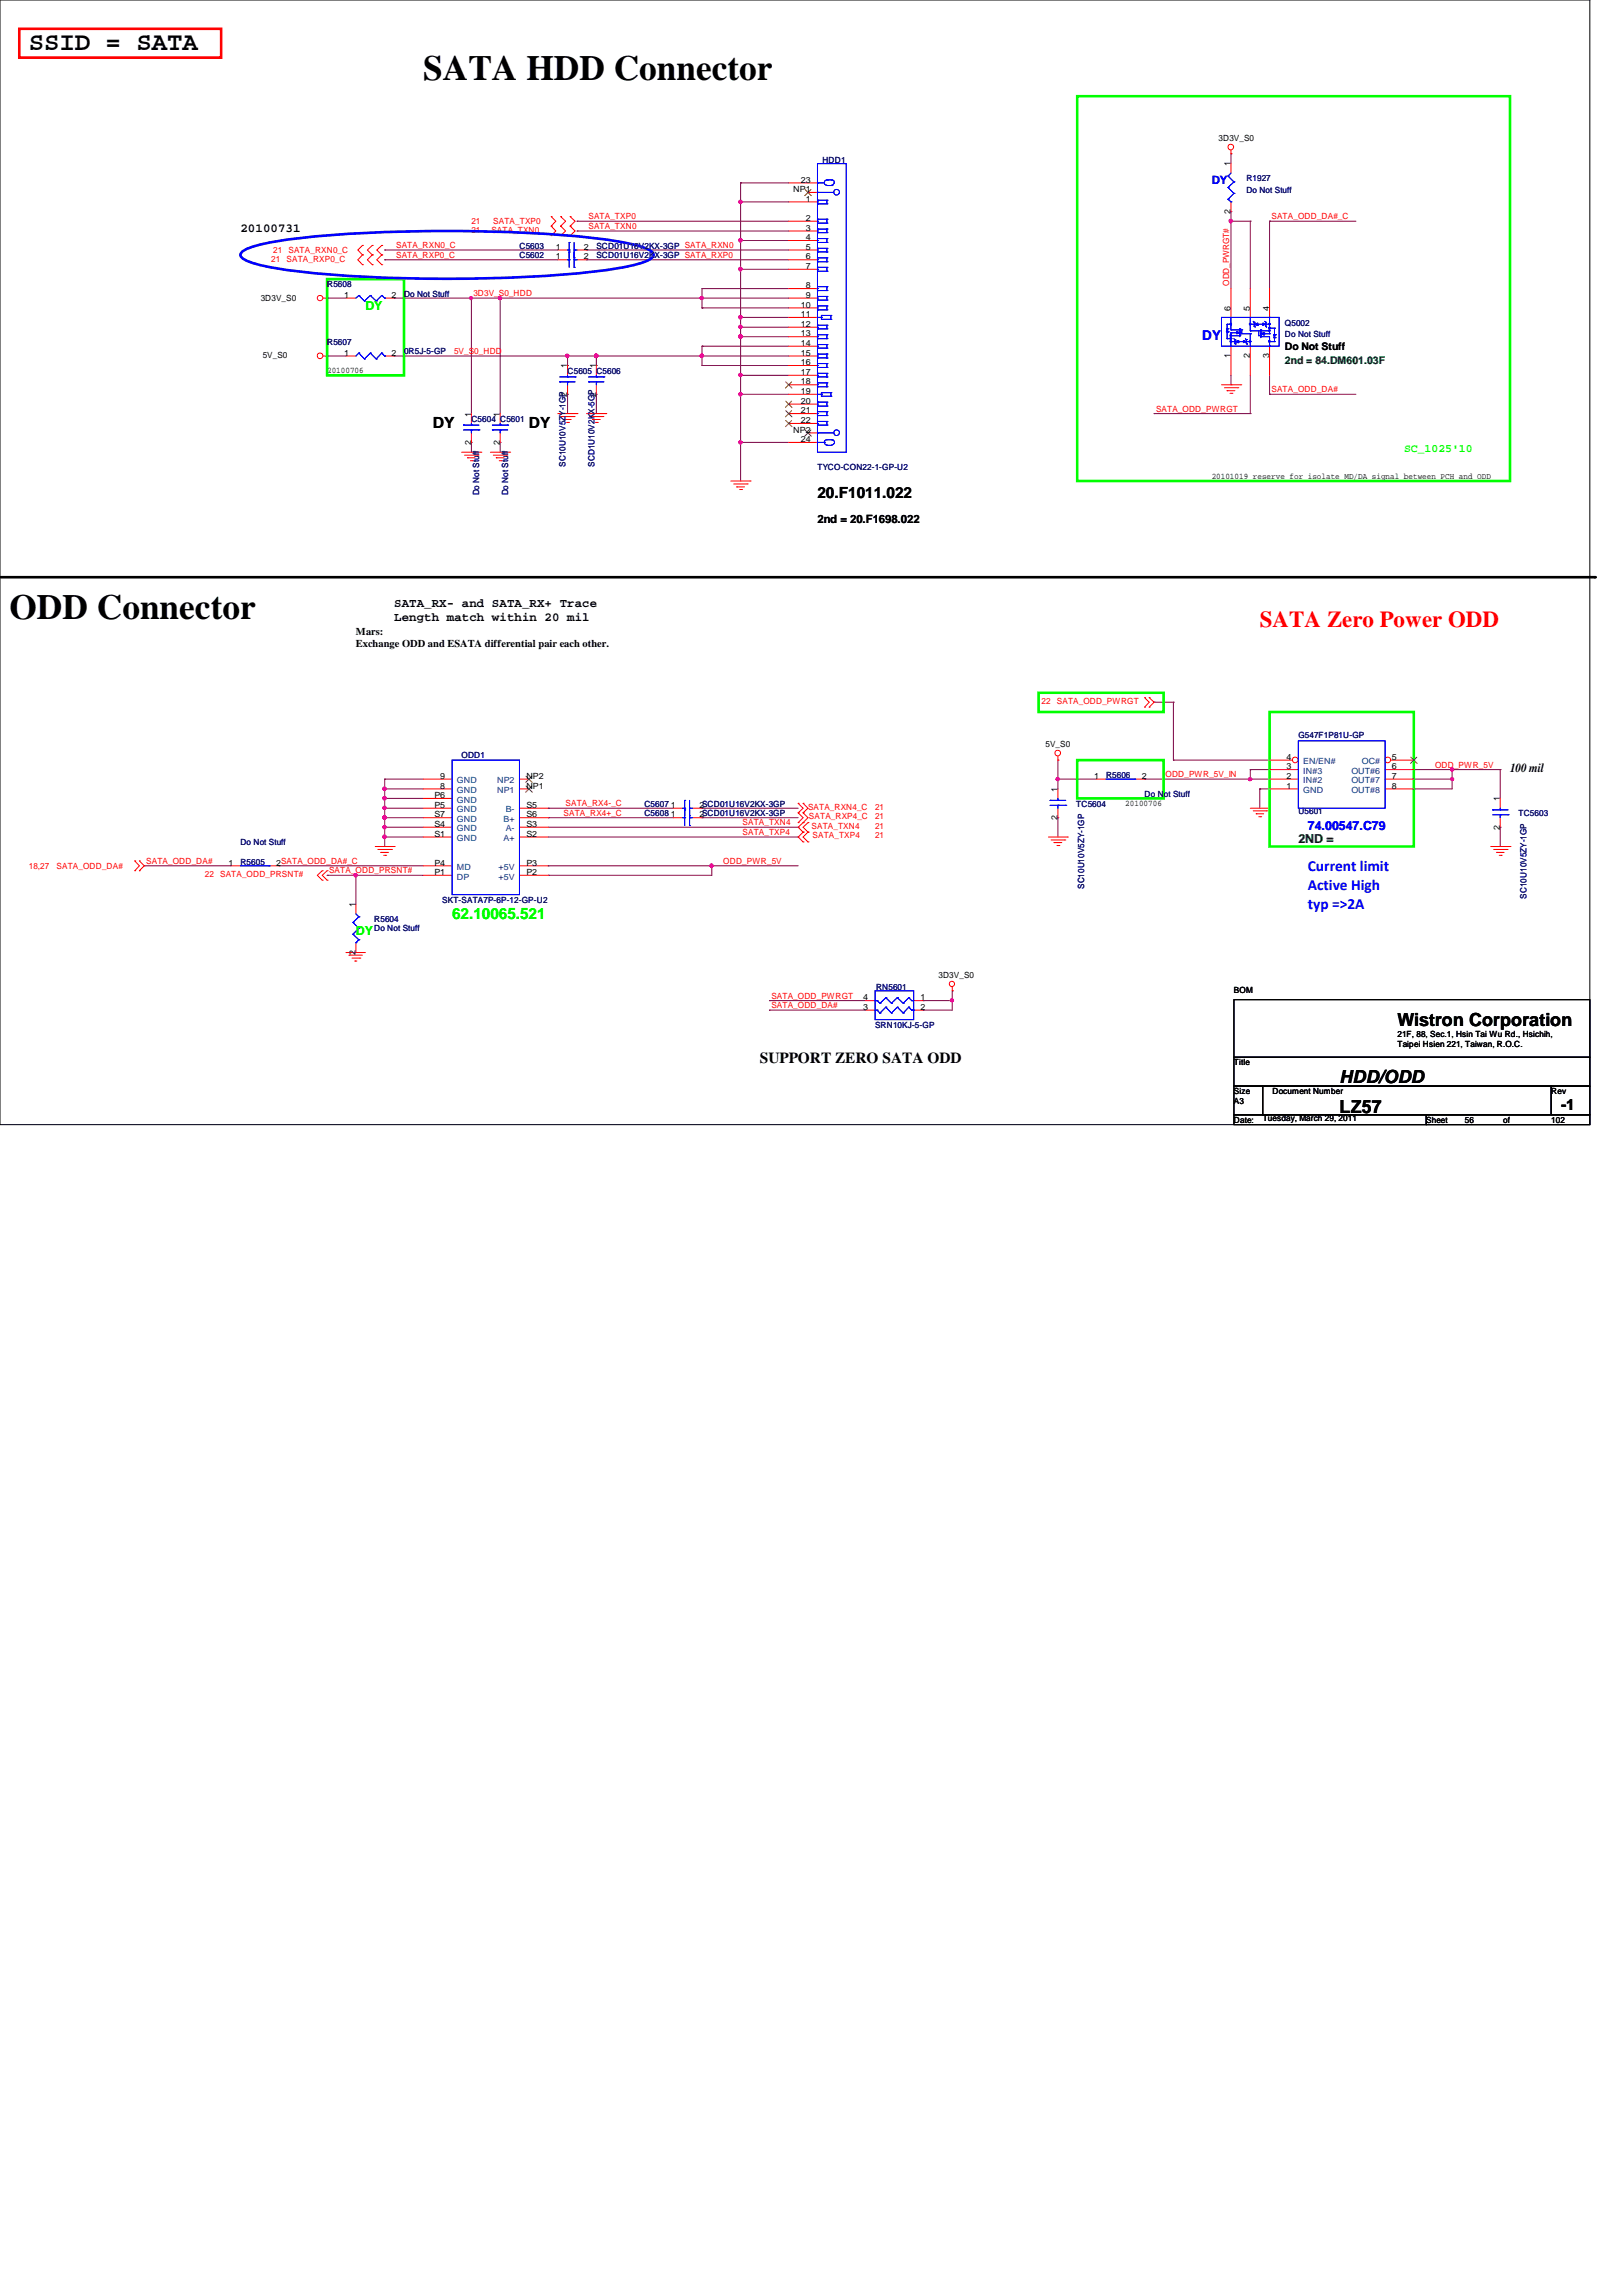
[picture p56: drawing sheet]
<svg xmlns="http://www.w3.org/2000/svg" width="210mm" height="297mm" viewBox="0 0 210 297" stroke-linecap="round" stroke-linejoin="round" font-family="sans-serif">
<defs><g id="words">
<g font-size="4.6">
<text x="54.8" y="10.4">SATA HDD Connector</text>
<text x="1.2" y="80.1">ODD Connector</text>
</g>
<text font-size="3.3" x="3.7" y="6.5">SSID = SATA</text>
<text font-size="3" fill="#f00" x="163" y="81.1">SATA Zero Power ODD</text>
<g font-size="2.3">
<text x="180.8" y="132.7">Wistron Corporation</text>
<text x="173.4" y="143.9">LZ57</text>
<text x="173.4" y="140.2">HDD/ODD</text>
</g>
<g font-size="2">
<text x="56" y="55.4">DY</text>
<text x="68.5" y="55.4">DY</text>
<text x="105.8" y="64.5">20.F1011.022</text>
<text x="98.3" y="137.5">SUPPORT ZERO SATA ODD</text>
<text x="202" y="143.6">-1</text>
</g>
<g font-size="2" fill="#00f">
<text x="169.2" y="112.7">Current limit</text>
<text x="169.2" y="115.1">Active High</text>
<text x="169.2" y="117.6">typ =&gt;2A</text>
</g>
<text font-size="2" fill="#0f0" x="58.5" y="118.9">62.10065.521</text>
<text font-size="1.7" fill="#00f" x="155.6" y="43.9">DY</text>
<g font-size="1.6">
<text x="31.1" y="30">20100731</text>
<text x="51" y="78.5">SATA_RX- and SATA_RX+ Trace</text>
<text x="51" y="80.3">Length match within 20 mil</text>
<text x="195.4" y="99.9">100 mil</text>
</g>
<g font-size="1.6" fill="#0f0">
<text x="47.3" y="40.1">DY</text>
<text x="46.1" y="121">DY</text>
</g>
<text font-size="1.6" fill="#00f" x="169.2" y="107.3">74.00547.C79</text>
<text font-size="1.6" fill="#008000" x="168" y="109.1">2ND =</text>
<text font-size="1.5" fill="#00f" x="156.8" y="23.7">DY</text>
<text font-size="1.5" fill="#0f0" x="181.7" y="58.5">SC_1025'10</text>
<text font-size="1.5" x="105.8" y="67.7">2nd = 20.F1698.022</text>
<g font-size="1.4">
<text x="166.3" y="45.3">Do Not Stuff</text>
<text x="46.1" y="82.1">Mars:</text>
<text x="46.1" y="83.7">Exchange ODD and ESATA differential pair each other.</text>
</g>
<text font-size="1.4" fill="#008000" x="166.3" y="47.1">2nd = 84.DM601.03F</text>
<g font-size="1.1">
<text x="103.6" y="23.6">23</text>
<text x="157.7" y="18.2">3D3V_S0</text>
<text x="159.3" y="21.5" transform="rotate(-90 159.3 21.5)">1</text>
<text x="102.7" y="24.8">NP1</text>
<text x="104.3" y="26.1">1</text>
<text x="104.3" y="28.6">2</text>
<text x="104.3" y="29.8">3</text>
<text x="159.3" y="27.6" transform="rotate(-90 159.3 27.6)">2</text>
<text x="71.9" y="32.3">1</text>
<text x="71.9" y="33.6">1</text>
<text x="75.6" y="32.3">2</text>
<text x="75.6" y="33.6">2</text>
<text x="104.3" y="31.1">4</text>
<text x="104.3" y="32.3">5</text>
<text x="104.3" y="33.6">6</text>
<text x="104.3" y="34.8">7</text>
<text x="33.7" y="38.9">3D3V_S0</text>
<text x="44.5" y="38.5">1</text>
<text x="50.7" y="38.5">2</text>
<text x="103.6" y="39.8">10</text>
<text x="103.6" y="41">11</text>
<text x="104.3" y="37.3">8</text>
<text x="104.3" y="38.5">9</text>
<text x="159.3" y="40.2" transform="rotate(-90 159.3 40.2)">6</text>
<text x="161.8" y="40.2" transform="rotate(-90 161.8 40.2)">5</text>
<text x="164.3" y="40.2" transform="rotate(-90 164.3 40.2)">4</text>
<text x="34" y="46.4">5V_S0</text>
<text x="44.5" y="46">1</text>
<text x="50.7" y="46">2</text>
<text x="73.4" y="47.7" transform="rotate(-90 73.4 47.7)">1</text>
<text x="77.1" y="47.7" transform="rotate(-90 77.1 47.7)">1</text>
<text x="103.6" y="42.3">12</text>
<text x="103.6" y="43.5">13</text>
<text x="103.6" y="44.7">14</text>
<text x="103.6" y="46">15</text>
<text x="103.6" y="47.2">16</text>
<text x="159.3" y="46.3" transform="rotate(-90 159.3 46.3)">1</text>
<text x="161.8" y="46.3" transform="rotate(-90 161.8 46.3)">2</text>
<text x="164.3" y="46.3" transform="rotate(-90 164.3 46.3)">3</text>
<text x="42.3" y="48.2">20100706</text>
<text x="61" y="53.9" transform="rotate(-90 61 53.9)">1</text>
<text x="64.7" y="53.9" transform="rotate(-90 64.7 53.9)">1</text>
<text x="73.4" y="51.3" transform="rotate(-90 73.4 51.3)">2</text>
<text x="77.1" y="51.3" transform="rotate(-90 77.1 51.3)">2</text>
<text x="103.6" y="48.5">17</text>
<text x="103.6" y="49.7">18</text>
<text x="103.6" y="51">19</text>
<text x="103.6" y="52.2">20</text>
<text x="103.6" y="53.5">21</text>
<text x="61" y="57.5" transform="rotate(-90 61 57.5)">2</text>
<text x="64.7" y="57.5" transform="rotate(-90 64.7 57.5)">2</text>
<text x="102.7" y="56">NP2</text>
<text x="103.6" y="54.7">22</text>
<text x="103.6" y="57.2">24</text>
<text x="156.8" y="61.9">20101019 reserve for isolate MD/DA signal between PCH and ODD</text>
<text x="57" y="100.8">9</text>
<text x="68.1" y="100.8">NP2</text>
<text x="135.3" y="96.6">5V_S0</text>
<text x="141.6" y="100.8">1</text>
<text x="147.7" y="100.8">2</text>
<text x="166.5" y="100.8">2</text>
<text x="166.5" y="99.5">3</text>
<text x="166.5" y="98.3">4</text>
<text x="180.1" y="98.3">5</text>
<text x="180.1" y="99.5">6</text>
<text x="180.1" y="100.8">7</text>
<text x="56.2" y="107">S4</text>
<text x="56.2" y="105.7">S7</text>
<text x="56.2" y="104.5">P5</text>
<text x="56.2" y="103.3">P6</text>
<text x="57" y="102">8</text>
<text x="68.1" y="107">S3</text>
<text x="68.1" y="104.5">S5</text>
<text x="68.1" y="105.7">S6</text>
<text x="68.1" y="102">NP1</text>
<text x="86.8" y="104.5">1</text>
<text x="86.8" y="105.7">1</text>
<text x="90.5" y="104.5">2SCD01U16V2KX-3GP</text>
<text x="90.5" y="105.7">2SCD01U16V2KX-3GP</text>
<text x="136.9" y="106.1" transform="rotate(-90 136.9 106.1)">2</text>
<text x="136.9" y="102.4" transform="rotate(-90 136.9 102.4)">1</text>
<text x="145.6" y="104.2">20100706</text>
<text x="166.5" y="102">1</text>
<text x="180.1" y="102">8</text>
<text x="194.1" y="107.3" transform="rotate(-90 194.1 107.3)">2</text>
<text x="194.1" y="103.7" transform="rotate(-90 194.1 103.7)">1</text>
<text x="29.6" y="112">1</text>
<text x="35.7" y="112">2SATA_ODD_DA#_C</text>
<text x="56.2" y="113.2">P1</text>
<text x="56.2" y="112">P4</text>
<text x="56.2" y="108.2">S1</text>
<text x="68.1" y="108.2">S2</text>
<text x="68.1" y="113.2">P2</text>
<text x="68.1" y="112">P3</text>
<text x="46" y="117.3" transform="rotate(-90 46 117.3)">1</text>
<text x="46" y="123.5" transform="rotate(-90 46 123.5)">2</text>
<text x="111.7" y="130.6">3</text>
<text x="111.7" y="129.4">4</text>
<text x="119.1" y="129.4">1</text>
<text x="119.1" y="130.6">2</text>
<text x="121.5" y="126.5">3D3V_S0</text>
<text x="159.7" y="128.5">BOM</text>
<text x="159.7" y="137.8">Title</text>
<text x="180.8" y="134.1">21F, 88, Sec.1, Hsin Tai Wu Rd., Hsichih,</text>
<text x="180.8" y="135.5">Taipei Hsien 221, Taiwan, R.O.C.</text>
<text x="159.7" y="141.6">Size</text>
<text x="159.7" y="142.8">A3</text>
<text x="164.7" y="141.6">Document Number</text>
<text x="200.7" y="141.6">Rev</text>
<text x="159.7" y="145.3">Date:</text>
<text x="163.4" y="145.1">Tuesday, March 29, 2011</text>
<text x="184.6" y="145.3">Sheet</text>
<text x="189.6" y="145.3">56</text>
<text x="194.5" y="145.3">of</text>
<text x="200.7" y="145.3">102</text>
</g>
<g font-size="1.1" fill="#000080">
<text x="106.4" y="21.1">HDD1</text>
<text x="161.3" y="23.5">R1927</text>
<text x="161.3" y="24.9">Do Not Stuff</text>
<text x="67.2" y="32.2">C5603</text>
<text x="67.2" y="33.4">C5602</text>
<text x="77.2" y="32.2">SCD01U16V2KX-3GP SATA_RXN0</text>
<text x="77.2" y="33.4">SCD01U16V2KX-3GP SATA_RXP0</text>
<text x="42.3" y="37.2">R5608</text>
<text x="52.3" y="38.4">Do Not Stuff</text>
<text x="42.3" y="44.6">R5607</text>
<text x="52.3" y="45.8">0R5J-5-GP</text>
<text x="166.3" y="42.1">Q5002</text>
<text x="166.3" y="43.6">Do Not Stuff</text>
<text x="73.4" y="48.3">C5605 C5606</text>
<text x="61" y="54.6">C5604 C5601</text>
<text x="62" y="64.1" transform="rotate(-90 62 64.1)">Do Not Stuff</text>
<text x="65.7" y="64.1" transform="rotate(-90 65.7 64.1)">Do Not Stuff</text>
<text x="73.2" y="60.4" transform="rotate(-90 73.2 60.4)">SC10U10V5ZY-1GP</text>
<text x="76.9" y="60.4" transform="rotate(-90 76.9 60.4)">SCD1U10V2KX-5GP</text>
<text x="105.8" y="60.8">TYCO-CON22-1-GP-U2</text>
<text x="168" y="95.4">G547F1P81U-GP</text>
<text x="59.7" y="98.1">ODD1</text>
<text x="143.1" y="100.6">R5606</text>
<text x="83.4" y="104.4">C5607</text>
<text x="83.4" y="105.6">C5608</text>
<text x="139.3" y="104.4">TC5604</text>
<text x="148.1" y="103.1">Do Not Stuff</text>
<text x="168" y="105.4">U5601</text>
<text x="196.5" y="105.6">TC5603</text>
<text x="31.1" y="111.8">R5605</text>
<text x="31.1" y="109.3">Do Not Stuff</text>
<text x="48.4" y="119.3">R5604</text>
<text x="57.2" y="116.8">SKT-SATA7P-6P-12-GP-U2</text>
<text x="140.3" y="115" transform="rotate(-90 140.3 115)">SC10U10V5ZY-1GP</text>
<text x="197.5" y="116.2" transform="rotate(-90 197.5 116.2)">SC10U10V5ZY-1GP</text>
<text x="48.4" y="120.4">Do Not Stuff</text>
<text x="113.4" y="128.1">RN5601</text>
<text x="113.2" y="133">SRN10KJ-5-GP</text>
</g>
<g font-size="1.1" fill="#f00">
<text x="61" y="29">21</text>
<text x="63.8" y="29">SATA_TXP0</text>
<text x="76.2" y="29.6">SATA_TXN0</text>
<text x="76.2" y="28.4">SATA_TXP0</text>
<text x="164.5" y="28.4">SATA_ODD_DA#_C</text>
<text x="35.1" y="33.9">21</text>
<text x="35.3" y="32.7">21</text>
<text x="37.1" y="33.9">SATA_RXP0_C</text>
<text x="37.3" y="32.7">SATA_RXN0_C</text>
<text x="51.3" y="33.4">SATA_RXP0_C</text>
<text x="51.3" y="32.1">SATA_RXN0_C</text>
<text x="61" y="30.2">21</text>
<text x="63.6" y="30.2">SATA_TXN0</text>
<text x="61.3" y="38.3">3D3V_S0_HDD</text>
<text x="159" y="37" transform="rotate(-90 159 37)">ODD_PWRGT#</text>
<text x="58.8" y="45.8">5V_S0_HDD</text>
<text x="149.6" y="53.3">SATA_ODD_PWRGT</text>
<text x="164.5" y="50.8">SATA_ODD_DA#</text>
<text x="134.8" y="91.1">22</text>
<text x="136.8" y="91.1">SATA_ODD_PWRGT</text>
<text x="150.8" y="100.5">ODD_PWR_5V_IN</text>
<text x="185.7" y="99.3">ODD_PWR_5V</text>
<text x="72.9" y="105.5">SATA_RX4+_C</text>
<text x="73.2" y="104.3">SATA_RX4-_C</text>
<text x="96.1" y="106.8">SATA_TXN4</text>
<text x="104.6" y="104.7">SATA_RXN4_C</text>
<text x="104.7" y="106">SATA_RXP4_C</text>
<text x="105" y="107.2">SATA_TXN4</text>
<text x="113.2" y="104.7">21</text>
<text x="113.2" y="106">21</text>
<text x="113.2" y="107.2">21</text>
<text x="3.7" y="112.4">18,27</text>
<text x="7.3" y="112.4">SATA_ODD_DA#</text>
<text x="18.9" y="111.8">SATA_ODD_DA#</text>
<text x="26.5" y="113.5">22</text>
<text x="28.5" y="113.5">SATA_ODD_PRSNT#</text>
<text x="42.6" y="113">SATA_ODD_PRSNT#</text>
<text x="93.6" y="111.8">ODD_PWR_5V</text>
<text x="96.1" y="108">SATA_TXP4</text>
<text x="105.2" y="108.5">SATA_TXP4</text>
<text x="113.2" y="108.5">21</text>
<text x="99.8" y="129.2">SATA_ODD_PWRGT</text>
<text x="99.8" y="130.4">SATA_ODD_DA#</text>
</g>
<g font-size="1.1" fill="#004080">
<text x="59.1" y="101.3">GND</text>
<text x="64.3" y="101.3">NP2</text>
<text x="168.7" y="101.3">IN#2</text>
<text x="168.7" y="100.1">IN#3</text>
<text x="168.7" y="98.9">EN/EN#</text>
<text x="174.9" y="100.1">OUT#6</text>
<text x="174.9" y="101.3">OUT#7</text>
<text x="176.2" y="98.9">OC#</text>
<text x="59.1" y="107.6">GND</text>
<text x="59.1" y="106.3">GND</text>
<text x="59.1" y="105.1">GND</text>
<text x="59.1" y="103.8">GND</text>
<text x="59.1" y="102.6">GND</text>
<text x="64.3" y="102.6">NP1</text>
<text x="65.2" y="106.3">B+</text>
<text x="65.4" y="107.6">A-</text>
<text x="65.4" y="105.1">B-</text>
<text x="168.7" y="102.6">GND</text>
<text x="174.9" y="102.6">OUT#8</text>
<text x="59.1" y="113.8">DP</text>
<text x="59.1" y="112.6">MD</text>
<text x="59.1" y="108.8">GND</text>
<text x="64.5" y="113.8">+5V</text>
<text x="64.5" y="112.6">+5V</text>
<text x="65.2" y="108.8">A+</text>
</g>
</g></defs>
<path d="M0 0h205.7v145.5h-205.7z" fill="none" stroke="#000" stroke-width=".13"/>
<path d="M99.6 129.5h.1M99.6 130.7h.1M99.6 129.5h12.4M99.6 130.7h12.4M119.5 129.5h.1M119.5 130.7h.1M119.5 129.5h3.7M123.2 129.5h.1M123.2 129.5v1.2h-3.7" fill="none" stroke="#800040" stroke-width=".13"/>
<path d="M123 129.3h.3l.1 .1-.1 .2h-.1h-.2z" fill-rule="evenodd" fill="#f0f"/>
<path d="M123 129.3h.3l.1 .1-.1 .2h-.1h-.2z" fill="none" stroke="#f0f" stroke-width=".13"/>
<path d="M95.8 26.1h.1M95.8 26.1h6.3M95.8 26.1v5M123.2 128.2h.1M123.2 128.2v1.3" fill="none" stroke="#800040" stroke-width=".13"/>
<path d="M95.6 26h.4l.1 .1-.1 .2h-.2h-.2z" fill-rule="evenodd" fill="#f0f"/>
<path d="M95.6 26h.4l.1 .1-.1 .2h-.2h-.2z" fill="none" stroke="#f0f" stroke-width=".13"/>
<path d="M95.8 57.2h.1M95.8 43.6h.1M95.8 51h.1M95.8 57.2h6.3M95.8 43.6h6.3M95.8 51v6.2" fill="none" stroke="#800040" stroke-width=".13"/>
<path d="M95.6 50.9h.4l.1 .1-.1 .1-.2 .1-.2-.1z" fill-rule="evenodd" fill="#f0f"/>
<path d="M95.6 50.9h.4l.1 .1-.1 .1-.2 .1-.2-.1z" fill="none" stroke="#f0f" stroke-width=".13"/>
<path d="M95.8 31.1h.1M95.8 31.1h6.3" fill="none" stroke="#800040" stroke-width=".13"/>
<path d="M95.6 30.9h.4l.1 .2-.1 .1-.2 .1-.2-.1z" fill-rule="evenodd" fill="#f0f"/>
<path d="M95.6 30.9h.4l.1 .2-.1 .1-.2 .1-.2-.1z" fill="none" stroke="#f0f" stroke-width=".13"/>
<path d="M95.8 31.1h.1M95.8 31.1v3.7M95.8 57.2h.1M95.8 57.2v5" fill="none" stroke="#800040" stroke-width=".13"/>
<path d="M95.6 57.1h.4l.1 .1-.1 .2h-.2h-.2z" fill-rule="evenodd" fill="#f0f"/>
<path d="M95.6 57.1h.4l.1 .1-.1 .2h-.2h-.2z" fill="none" stroke="#f0f" stroke-width=".13"/>
<path d="M95.8 34.8h.1M95.8 34.8h6.3M95.8 34.8v6.3M95.8 41.1h.1" fill="none" stroke="#800040" stroke-width=".13"/>
<path d="M95.6 34.6h.4l.1 .2-.1 .2-.2 .1-.2-.1z" fill-rule="evenodd" fill="#f0f"/>
<path d="M95.6 34.6h.4l.1 .2-.1 .2-.2 .1-.2-.1z" fill="none" stroke="#f0f" stroke-width=".13"/>
<path d="M95.6 40.9h.4l.1 .1-.1 .2-.2 .1-.2-.1z" fill-rule="evenodd" fill="#f0f"/>
<path d="M95.6 40.9h.4l.1 .1-.1 .2-.2 .1-.2-.1z" fill="none" stroke="#f0f" stroke-width=".13"/>
<path d="M95.8 42.3h.1M95.8 43.6h.1M95.8 42.3h6.3M95.8 42.3v1.3" fill="none" stroke="#800040" stroke-width=".13"/>
<path d="M95.6 43.4h.4l.1 .1-.1 .2-.2 .1-.2-.1z" fill-rule="evenodd" fill="#f0f"/>
<path d="M95.6 43.4h.4l.1 .1-.1 .2-.2 .1-.2-.1z" fill="none" stroke="#f0f" stroke-width=".13"/>
<path d="M95.8 23.7h.1M95.8 23.7v2.4M77.2 46.1h.1M77.2 46.1h13.6" fill="none" stroke="#800040" stroke-width=".13"/>
<path d="M77 45.9h.3l.1 .1-.1 .2-.2 .1-.1-.1z" fill-rule="evenodd" fill="#f0f"/>
<path d="M77 45.9h.3l.1 .1-.1 .2-.2 .1-.1-.1z" fill="none" stroke="#f0f" stroke-width=".13"/>
<path d="M73.4 46.1h.1M73.4 46.1h3.8M90.8 46.1h.1M90.8 46.1v1.2" fill="none" stroke="#800040" stroke-width=".13"/>
<path d="M77 45.9h.3l.1 .1-.1 .2-.2 .1-.1-.1z" fill-rule="evenodd" fill="#f0f"/>
<path d="M77 45.9h.3l.1 .1-.1 .2-.2 .1-.1-.1z" fill="none" stroke="#f0f" stroke-width=".13"/>
<path d="M73.3 45.9h.2l.1 .1-.1 .2-.1 .1-.1-.1z" fill-rule="evenodd" fill="#f0f"/>
<path d="M73.3 45.9h.2l.1 .1-.1 .2-.1 .1-.1-.1z" fill="none" stroke="#f0f" stroke-width=".13"/>
<path d="M73.4 47.3h.1M73.4 46.1v1.2M77.2 47.3h.1M77.2 46.1v1.2M90.8 47.3h.1M90.8 46.1h.1M90.8 47.3h11.3M90.8 46.1h11.3" fill="none" stroke="#800040" stroke-width=".13"/>
<path d="M90.7 45.9h.3l.1 .1-.1 .2-.2 .1-.1-.1z" fill-rule="evenodd" fill="#f0f"/>
<path d="M90.7 45.9h.3l.1 .1-.1 .2-.2 .1-.1-.1z" fill="none" stroke="#f0f" stroke-width=".13"/>
<g fill="none" stroke="#800040" stroke-width=".13">
<path d="M51 38.6h.1M51 38.6h13.7M61 38.6h.1M64.7 38.6h.1M64.7 38.6v14.9M90.8 39.8h.1M90.8 38.6h.1M90.8 39.8h11.3M90.8 37.3v1.3M64.7 57.2h.1M64.7 57.2v1.3M73.4 51h.1"/>
<path d="M73.4 51v2.5M77.2 51h.1M77.2 51v2.5"/>
</g>
<path d="M60.8 38.4h.3l.1 .2-.1 .1-.1 .1-.2-.1z" fill-rule="evenodd" fill="#f0f"/>
<path d="M60.8 38.4h.3l.1 .2-.1 .1-.1 .1-.2-.1z" fill="none" stroke="#f0f" stroke-width=".13"/>
<path d="M90.8 38.6h.1M90.8 38.6h11.3" fill="none" stroke="#800040" stroke-width=".13"/>
<path d="M90.7 38.4h.3l.1 .2-.1 .1-.2 .1-.1-.1z" fill-rule="evenodd" fill="#f0f"/>
<path d="M90.7 38.4h.3l.1 .2-.1 .1-.2 .1-.1-.1z" fill="none" stroke="#f0f" stroke-width=".13"/>
<g fill="none" stroke="#800040" stroke-width=".13">
<path d="M61 38.6h.1M61 38.6v14.9M74.7 29.9h.1M74.7 28.6h.1M74.7 29.9h27.4M74.7 28.6h27.4M90.8 37.3h.1M90.8 37.3h11.3M95.8 23.7h.1M95.8 23.7h6.3M61 57.2h.1M61 57.2v1.3"/>
<path d="M90.8 44.8h.1M90.8 44.8h11.3M90.8 44.8v1.3M95.8 41.1h.1M95.8 48.6h.1M95.8 43.6h.1M95.8 41.1h6.3M95.8 48.6h6.3M95.8 43.6v5"/>
</g>
<path d="M95.6 43.4h.4l.1 .1-.1 .2-.2 .1-.2-.1z" fill-rule="evenodd" fill="#f0f"/>
<path d="M95.6 43.4h.4l.1 .1-.1 .2-.2 .1-.2-.1z" fill="none" stroke="#f0f" stroke-width=".13"/>
<path d="M95.8 51h.1M95.8 48.6h.1M95.8 51h6.3M95.8 48.6v2.4" fill="none" stroke="#800040" stroke-width=".13"/>
<path d="M95.6 48.4h.4l.1 .1-.1 .2h-.2h-.2z" fill-rule="evenodd" fill="#f0f"/>
<path d="M95.6 48.4h.4l.1 .1-.1 .2h-.2h-.2z" fill="none" stroke="#f0f" stroke-width=".13"/>
<path d="M51 46.1h.1M51 46.1h22.4M136.9 98.3h.1M136.9 98.3v3.8M136.9 100.8h.1M136.9 100.8h5" fill="none" stroke="#800040" stroke-width=".13"/>
<path d="M136.7 100.6h.3l.1 .2-.1 .1-.1 .1-.2-.1z" fill-rule="evenodd" fill="#f0f"/>
<path d="M136.7 100.6h.3l.1 .2-.1 .1-.1 .1-.2-.1z" fill="none" stroke="#f0f" stroke-width=".13"/>
<path d="M151.8 98.3h.1M151.8 90.8h.1M151.8 98.3h12.5M151.8 90.8v7.5M136.9 105.8h.1M136.9 105.8v2.5M148.1 100.8h.1M148.1 100.8h13.7M183 102.1h.1M187.9 100.8h.1M187.9 100.8v1.3h-4.9" fill="none" stroke="#800040" stroke-width=".13"/>
<path d="M187.8 100.6h.3v.2v.1l-.2 .1-.1-.1z" fill-rule="evenodd" fill="#f0f"/>
<path d="M187.8 100.6h.3v.2v.1l-.2 .1-.1-.1z" fill="none" stroke="#f0f" stroke-width=".13"/>
<path d="M161.8 99.6h.1M161.8 99.6h2.5M161.8 99.6v1.2" fill="none" stroke="#800040" stroke-width=".13"/>
<path d="M161.6 100.6h.3l.1 .2-.1 .1-.1 .1-.2-.1z" fill-rule="evenodd" fill="#f0f"/>
<path d="M161.6 100.6h.3l.1 .2-.1 .1-.1 .1-.2-.1z" fill="none" stroke="#f0f" stroke-width=".13"/>
<path d="M183 99.6h.1M183 99.6h4.9" fill="none" stroke="#800040" stroke-width=".13"/>
<path d="M187.8 99.4h.3v.1v.2l-.2 .1-.1-.1z" fill-rule="evenodd" fill="#f0f"/>
<path d="M187.8 99.4h.3v.1v.2l-.2 .1-.1-.1z" fill="none" stroke="#f0f" stroke-width=".13"/>
<g fill="none" stroke="#800040" stroke-width=".13">
<path d="M42.3 38.6h.1M42.3 38.6h2.5M42.3 46.1h.1M42.3 46.1h2.5M95.8 42.3h.1M95.8 41.1v1.2M149.4 90.8h.1M149.4 90.8h2.4M187.9 99.6h.1M187.9 99.6h6.2M194.1 99.6h.1M194.1 99.6v3.7"/>
<path d="M161.8 100.8h.1M161.8 100.8h2.5M163 102.1h.1M163 102.1h1.3M163 102.1v2.5M194.1 107h.1M194.1 107v2.5"/>
</g>
<path d="M95.6 42.1h.4l.1 .2-.1 .1-.2 .1-.2-.1z" fill-rule="evenodd" fill="#f0f"/>
<path d="M95.6 42.1h.4l.1 .2-.1 .1-.2 .1-.2-.1z" fill="none" stroke="#f0f" stroke-width=".13"/>
<path d="M64.7 38.6h.1M64.7 38.6h26.1" fill="none" stroke="#800040" stroke-width=".13"/>
<path d="M64.5 38.4h.4v.2v.1l-.2 .1-.2-.1z" fill-rule="evenodd" fill="#f0f"/>
<path d="M64.5 38.4h.4v.2v.1l-.2 .1-.2-.1z" fill="none" stroke="#f0f" stroke-width=".13"/>
<g fill="none" stroke="#800040" stroke-width=".13">
<path d="M49.8 33.6h.1M49.8 32.3h.1M49.8 33.6h22.4M49.8 32.3h22.4M75.9 33.6h.1M75.9 32.3h.1M75.9 33.6h26.2M75.9 32.3h26.2M90.8 39.8h.1M90.8 38.6v1.2M187.9 99.6h.1M187.9 99.6v1.2"/>
<path d="M49.8 107h.1M49.8 105.8h.1M49.8 105.8v1.2M49.8 105.8h5M183 100.8h4.9M187.9 100.8h.1"/>
</g>
<path d="M49.6 105.6h.3l.1 .1-.1 .2-.2 .1-.1-.1z" fill-rule="evenodd" fill="#f0f"/>
<path d="M49.6 105.6h.3l.1 .1-.1 .2-.2 .1-.1-.1z" fill="none" stroke="#f0f" stroke-width=".13"/>
<path d="M18.7 112h.1M18.7 112h11.2M36.1 112h.1M36.1 112h18.7M49.8 102.1h.1M49.8 100.8v1.3M71 108.3h32.3M103.3 108.3h.1" fill="none" stroke="#800040" stroke-width=".13"/>
<path d="M49.6 101.9h.3l.1 .1-.1 .2-.2 .1-.1-.1z" fill-rule="evenodd" fill="#f0f"/>
<path d="M49.6 101.9h.3l.1 .1-.1 .2-.2 .1-.1-.1z" fill="none" stroke="#f0f" stroke-width=".13"/>
<path d="M49.8 104.6h.1M49.8 104.6h5M71 104.6h.1M71 105.8h.1M71 104.6h16.1M71 105.8h16.1M90.8 104.6h.1M90.8 105.8h.1M90.8 104.6h12.5M90.8 105.8h12.5" fill="none" stroke="#800040" stroke-width=".13"/>
<path d="M49.6 104.4h.3l.1 .1-.1 .2h-.2h-.1z" fill-rule="evenodd" fill="#f0f"/>
<path d="M49.6 104.4h.3l.1 .1-.1 .2h-.2h-.1z" fill="none" stroke="#f0f" stroke-width=".13"/>
<path d="M49.8 105.8h.1M49.8 103.3h.1M49.8 104.6v1.2M49.8 103.3h5" fill="none" stroke="#800040" stroke-width=".13"/>
<path d="M49.6 103.1h.3l.1 .2-.1 .1-.2 .1-.1-.1z" fill-rule="evenodd" fill="#f0f"/>
<path d="M49.6 103.1h.3l.1 .2-.1 .1-.2 .1-.1-.1z" fill="none" stroke="#f0f" stroke-width=".13"/>
<path d="M49.8 104.6h.1M49.8 107h.1M49.8 103.3v1.3M49.8 107h5" fill="none" stroke="#800040" stroke-width=".13"/>
<path d="M49.6 106.9h.3l.1 .1-.1 .2h-.2h-.1z" fill-rule="evenodd" fill="#f0f"/>
<path d="M49.6 106.9h.3l.1 .1-.1 .2h-.2h-.1z" fill="none" stroke="#f0f" stroke-width=".13"/>
<path d="M49.8 108.3h.1M49.8 107v1.3M71 112h.1M71 112h21.1" fill="none" stroke="#800040" stroke-width=".13"/>
<path d="M91.9 111.8h.3l.1 .2-.1 .1-.1 .1-.2-.1z" fill-rule="evenodd" fill="#f0f"/>
<path d="M91.9 111.8h.3l.1 .2-.1 .1-.1 .1-.2-.1z" fill="none" stroke="#f0f" stroke-width=".13"/>
<path d="M46.1 113.2h.1M46.1 113.2h8.7M71 113.2h.1M92.1 112h.1M92.1 112v1.2h-21.1M92.1 112h11.2" fill="none" stroke="#800040" stroke-width=".13"/>
<path d="M45.9 113.1h.3l.1 .1-.1 .2-.2 .1-.1-.1z" fill-rule="evenodd" fill="#f0f"/>
<path d="M45.9 113.1h.3l.1 .1-.1 .2-.2 .1-.1-.1z" fill="none" stroke="#f0f" stroke-width=".13"/>
<path d="M42.3 113.2h.1M42.3 113.2h3.8M46.1 113.2h.1M46.1 113.2v3.8M49.8 109.5h.1M49.8 103.3h.1M49.8 102.1h.1M49.8 108.3h.1M49.8 102.1v1.2M49.8 108.3v1.2M49.8 102.1h5M49.8 108.3h5" fill="none" stroke="#800040" stroke-width=".13"/>
<path d="M49.6 108.1h.3l.1 .1-.1 .2-.2 .1-.1-.1z" fill-rule="evenodd" fill="#f0f"/>
<path d="M49.6 108.1h.3l.1 .1-.1 .2-.2 .1-.1-.1z" fill="none" stroke="#f0f" stroke-width=".13"/>
<g fill="none" stroke="#800040" stroke-width=".13">
<path d="M159.3 19.9h.1M159.3 19.9v1.3M159.3 27.4h.1M159.3 28.6h.1M159.3 27.4v9.9M159.3 28.6h2.5M161.8 28.6h.1M161.8 28.6v8.7M164.3 28.6h.1M164.3 28.6v8.7M164.3 28.6h11.2M149.4 53.5h.1"/>
<path d="M149.4 53.5h12.4M161.8 53.5h.1M161.8 48.6v4.9M164.3 51h.1M164.3 48.6v2.4M164.3 51h11.2M49.8 100.8h.1M49.8 100.8h5M71 107h32.3M103.3 107h.1"/>
</g>
<path d="M159.1 28.4h.3l.1 .2-.1 .1-.1 .1-.2-.1z" fill-rule="evenodd" fill="#f0f"/>
<path d="M159.1 28.4h.3l.1 .2-.1 .1-.1 .1-.2-.1z" fill="none" stroke="#f0f" stroke-width=".13"/>
<path d="M159.3 49.8h.1M159.3 48.6v1.2" fill="none" stroke="#800040" stroke-width=".13"/>
<g fill="none" stroke="#f00" stroke-width=".13">
<path d="M159.3 19.9h.1M159.3 19.4v.5M41.8 38.6h.5M42.3 38.6h.1M46.9 34.2h.1M46.9 33h.1M46.9 31.7h.1M46.9 33l-.6 .6 .6 .6M46.9 31.7l-.6 .6 .6 .7M48.2 33h.1M48.2 34.2h.1M48.2 31.7h.1"/>
<path d="M48.2 33l-.7 .6 .7 .6M48.2 31.7l-.7 .6 .7 .7M49.4 34.2h.1M49.4 33h.1M49.4 31.7h.1M49.4 33l-.6 .6 .6 .6M49.4 31.7l-.6 .6 .6 .7M71.3 30.5h.1M71.3 29.3h.1M71.3 28h.1M71.3 28l.6 .6-.6 .7M71.3 29.3l.6 .6-.6 .6"/>
<path d="M72.6 29.3h.1M72.6 30.5h.1M72.6 28h.1M72.6 29.3l.6 .6-.6 .6M72.6 28l.6 .6-.6 .7M73.8 30.5h.1M73.8 29.3h.1M73.8 28h.1M73.8 29.3l.6 .6-.6 .6M73.8 28l.6 .6-.6 .7M41.8 46.1h.5M42.3 46.1h.1"/>
<path d="M59.7 58.5h2.5M60.1 58.9h1.7M60.5 59.2h.1M60.5 59.2h1M60.9 59.6h.2M61.1 59.6h.1M61.8 58.9h.1M62.2 58.5h.1M63.5 58.5h2.5M63.8 58.9h1.8M64.2 59.2h.1M64.2 59.2h1"/>
<path d="M64.6 59.6h.3M64.9 59.6h.1M65.6 58.9h.1M66 58.5h.1M72.2 53.5h2.5M72.6 53.9h1.7M72.9 54.3h.1M72.9 54.3h1M73.3 54.7h.3M73.6 54.7h.1M74.3 53.9h.1M74.7 53.5h.1"/>
<path d="M75.9 53.5h2.5M76.3 53.9h1.7M76.7 54.3h.1M76.7 54.3h1M77 54.7h.3M77.3 54.7h.1M78 53.9h.1M78.4 53.5h.1M158.1 49.8h2.5M158.5 50.2h1.7M158.8 50.5h.1M158.8 50.5h1"/>
<path d="M159.2 50.9h.2M159.4 50.9h.1M160.2 50.2h.1M160.6 49.8h.1M94.6 62.2h2.5M95 62.6h1.7M95.3 63h.1M95.3 63h1.1M95.7 63.3h.3M96 63.3h.1M96.7 62.6h.1M97.1 62.2h.1"/>
<path d="M136.9 98.3h.1M136.9 97.8v.5M148.1 90.3h.1M148.1 91.5h.1M148.1 90.3l.6 .5-.6 .7M148.7 91.5h.1M148.7 90.3h.1M148.7 90.3l.7 .5-.7 .7M164.3 99.6h3.7M17.4 112.6h.1M17.4 111.4h.1M17.4 111.4l.6 .6-.6 .6"/>
<path d="M18 111.4h.1M18 112.6h.1M18 111.4l.7 .6-.7 .6M41.7 113.9h.1M41.7 112.6h.1M41.7 112.6l-.6 .6 .6 .7M42.3 113.9h.1M42.3 112.6h.1M42.3 112.6l-.6 .6 .6 .7M48.6 109.5h2.4M48.9 109.9h1.8M49.3 110.3h.1"/>
<path d="M49.3 110.3h1M49.7 110.7h.2M49.9 110.7h.1M50.7 109.9h.1M51 109.5h.1M103.3 105.2h.1M103.3 103.9h.1M103.3 106.4h.1M103.3 103.9l.6 .7-.6 .6M103.3 105.2l.6 .6-.6 .6M103.9 107.7h.1M103.9 108.9h.1"/>
<path d="M103.9 105.2h.1M103.9 103.9h.1M103.9 106.4h.1M103.9 107.7l-.6 .6 .6 .6M103.9 103.9l.7 .7-.7 .6M103.9 105.2l.7 .6-.7 .6M103.9 106.4l-.6 .6 .6 .7M104.6 108.9h.1M104.6 107.7h.1M104.6 106.4h.1M104.6 107.7l-.7 .6 .7 .6M104.6 106.4l-.7 .6 .7 .7"/>
<path d="M135.7 108.3h2.4M136 108.7h1.8M136.4 109h.1M136.4 109h1M136.8 109.4h.2M137 109.4h.1M137.8 108.7h.1M138.1 108.3h.1M161.8 104.6h2.5M162.2 104.9h1.7M162.6 105.3h.1M162.6 105.3h.9"/>
<path d="M162.9 105.7h.3M163.2 105.7h.1M163.9 104.9h.1M164.3 104.6h.1M164.3 102.1h3.7M164.3 100.8h3.7M192.9 109.5h2.5M193.3 109.9h1.7M193.7 110.3h.1M193.7 110.3h.9M194 110.7h.3M194.3 110.7h.1"/>
<path d="M195 109.9h.1M195.4 109.5h.1M44.8 123.2h.1M44.8 123.2h2.5M45.2 123.6h.1M45.2 123.6h1.7M45.6 124h1M45.9 124.3h.1M45.9 124.3h.3M46.6 124h.1M123.2 128.2h.1M123.2 127.7v.5"/>
<circle cx="159.3" cy="19" r=".37"/>
<circle cx="41.4" cy="38.6" r=".36"/>
<circle cx="41.4" cy="46" r=".37"/>
<circle cx="136.9" cy="97.4" r=".37"/>
<circle cx="123.2" cy="127.3" r=".34"/>
</g>
<path d="M159.7 129.3h46v7.5h-46zM159.7 136.8h46v3.7h-46zM159.7 140.5h3.7v3.7h-3.7zM159.7 144.2h24.9v1.3h-24.9zM163.4 140.5h37.3v3.7h-37.3zM184.6 144.2h21.1v1.3h-21.1zM200.7 140.5h5v3.7h-5z" fill="none" stroke="#000" stroke-width=".13"/>
<path d="M2.5 3.7h26.1v3.8h-26.1z" fill="none" stroke="#f00" stroke-width=".34"/>
<path d="M0 74.7h206.4" fill="none" stroke="#000" stroke-width=".34"/>
<circle cx="206.4" cy="74.7" r=".17" fill="#000"/>
<path d="M139.4 12.4h56v49.8h-56zM42.3 36.1h10v12.5h-10zM134.4 89.6h16.2v2.5h-16.2zM139.4 98.3h11.2v5h-11.2zM164.3 92.1h18.7v17.4h-18.7z" fill="none" stroke="#0f0" stroke-width=".34"/>
<path d="M31.2 32.7a5.7 5.7 0 0 1 2.8-1.1 109.1 109.1 0 0 1 18.7-1.7 173.6 173.6 0 0 1 26.4 1.2 17.7 17.7 0 0 1 5 1.3l.4 .3 .1 .3-.1 .3a5.8 5.8 0 0 1-2.8 1.1 109.9 109.9 0 0 1-18.8 1.6 171.2 171.2 0 0 1-26.3-1.2 18 18 0 0 1-5-1.2l-.4-.3-.1-.3z" fill="none" stroke="#00f" stroke-width=".34"/>
<circle cx="167.6" cy="98.3" r=".37" fill="#fff"/>
<g fill="none" stroke="#f00" stroke-width=".13">
<path d="M164.3 98.3h3"/>
<circle cx="167.6" cy="98.3" r=".37"/>
</g>
<circle cx="179.6" cy="98.3" r=".37" fill="#fff"/>
<g fill="none" stroke="#f00" stroke-width=".13">
<path d="M159.3 37.3v3.8M161.8 37.3v3.8M164.3 37.3v3.8M159.3 44.8v3.8M161.8 44.8v3.8M164.3 44.8v3.8M179.2 99.6h3.8M180 98.3h3M87.1 104.6h1.2M89.6 104.6h1.2M179.2 100.8h3.8M179.2 102.1h3.8"/>
<circle cx="179.6" cy="98.3" r=".37"/>
</g>
<path d="M182.6 98l.8 .8M183.3 98l-.8 .8" fill="none" stroke="#804000" stroke-width=".13"/>
<g fill="none" stroke="#00f" stroke-width=".13">
<path d="M158.7 42.9h.1M158.7 42.5h.2M158.7 42.9h.2M158.7 42.9l.1-.4 .1 .4M158.8 42h.1M158.8 43.8h.1M158.8 42h.5M158.8 42v1.8M158.9 42.5h.1M158.9 42.9h.1M159.3 42.7h.1M159.3 43.1h.1"/>
<path d="M159.3 41.1v1.6M159.3 43.1v1.7M159.3 42.7h1.1M159.3 43.4h1.1M159.3 44.2h1.9M159.3 43.1h1.1M159.7 43.8l.1 .1M159.8 44.4h.1M159.8 43.9h.1M159.8 44.2h.1M159.8 43.9v.5M159.8 44.2l.4 .1"/>
<path d="M159.8 44.4l.1 .2M160.1 42.9h.1M160.1 42.9v.3l.3-.1M160.1 42.9l.3 .2M160.2 44.3h.1M160.2 44.1h.1M160.2 44.1l-.4 .1M160.2 44.1v.2M160.4 42.7h.1M160.4 43.4h.1M160.4 43.1h.1M160.4 43.3h.1"/>
<path d="M160.4 42.9h.1M160.4 42.5h.1M160.4 42.5v.3M160.4 42.9v.3M160.4 43.3v.3M160.7 42.7h.1M160.7 42.7v.5h1.1M160.9 44.1h.1M160.9 44.1v.2l.4-.1M160.9 44.1l.4 .1M161.2 44.2h.1M161.2 43.8l.1 .1"/>
<path d="M161.3 44.4h.1M161.3 44.2h.1M161.3 43.9h.1M161.3 44.2h.5M161.3 43.9v.5M161.3 44.4l.1 .2M161.8 43.2h.1M161.8 42.8h.1M161.8 44.2h.1M161.8 42h1.9M161.8 41.1v1.7M161.8 43.2v1.6"/>
<path d="M161.8 42.8h1.1M162.2 41.6l.1 .1M162.3 42.2h.1M162.3 42h.1M162.3 41.7h.1M162.3 42.2l.1 .1M162.3 41.7v.5M162.3 42l.4 .1M162.7 42.1h.1M162.7 41.8h.1M162.7 41.8v.3M162.7 41.8l-.4 .2"/>
<path d="M162.9 42.8h.1M162.9 43.4h.1M162.9 42.8v.6M163.2 42.8h.1M163.2 43.6h.1M163.2 43.4h.1M163.2 43.1h.1M163.2 42.7h.1M163.2 43.2h1.1M163.2 42.8h1.1M163.2 43.6h1.1v1.2M163.2 43.2l.3 .1"/>
<path d="M163.2 42.7v.2M163.2 43.1v.2M163.2 43.4v.3M163.4 41.8h.1M163.4 41.8v.3l.4-.1M163.4 41.8l.4 .2M163.5 43.3h.1M163.5 43.1h.1M163.5 43.1v.2M163.5 43.1l-.3 .1M163.7 42h.1M163.7 41.6l.1 .1"/>
<path d="M163.8 42h.1M163.8 42.2h.1M163.8 41.7h.1M163.8 42h.5M163.8 41.7v.5M163.8 42.2l.1 .1M164.3 41.1h.1M164.3 43.2h.1M164.3 44.8h.1M164.3 42.5h.1M164.3 42h.1M164.3 41.1v2.1"/>
<path d="M164.3 44.2h.6M164.3 42.5h.6M164.8 43.3h.1M164.8 43.3l.1 .4 .1-.4M164.8 43.3h.2M164.8 43.7h.2M164.9 44.2h.1M164.9 42.5h.1M164.9 42.5v1.7M165 43.3h.1M165 43.7h.1M168 95.8h11.2v8.8h-11.2z"/>
<path d="M88.3 104.6h.3M88.6 104.6h.1M88.6 103.5h.1M88.6 103.5v2M89.2 104.6h.1M89.2 105.5h.1M89.2 104.6h.4M89.2 103.5v2"/>
</g>
<path d="M159.2 44.1h.1v.1h-.1z" fill-rule="evenodd" fill="#00f"/>
<path d="M159.2 44.1h.1v.1h-.1z" fill="none" stroke="#00f" stroke-width=".13"/>
<path d="M159.2 43.3h.1v.2h-.1z" fill-rule="evenodd" fill="#00f"/>
<path d="M159.2 43.3h.1v.2h-.1z" fill="none" stroke="#00f" stroke-width=".13"/>
<path d="M159.2 41.9h.1v.1h-.1z" fill-rule="evenodd" fill="#00f"/>
<path d="M159.2 41.9h.1v.1h-.1z" fill="none" stroke="#00f" stroke-width=".13"/>
<path d="M164.2 44.1h.1v.1h-.1z" fill-rule="evenodd" fill="#00f"/>
<path d="M164.2 44.1h.1v.1h-.1z" fill="none" stroke="#00f" stroke-width=".13"/>
<path d="M164.2 42.7h.1v.1h-.1z" fill-rule="evenodd" fill="#00f"/>
<path d="M164.2 42.7h.1v.1h-.1z" fill="none" stroke="#00f" stroke-width=".13"/>
<path d="M164.2 42.3l.2 .1-.1 .1z" fill-rule="evenodd" fill="#00f"/>
<path d="M164.2 42.3l.2 .1-.1 .1z" fill="none" stroke="#00f" stroke-width=".13"/>
<path d="M164.2 41.9h.1v.1h-.1z" fill-rule="evenodd" fill="#00f"/>
<path d="M164.2 41.9h.1v.1h-.1z" fill="none" stroke="#00f" stroke-width=".13"/>
<path d="M159.2 43.7h.1v.2h-.1z" fill-rule="evenodd" fill="#00f"/>
<path d="M158.8 43.8h.5M159.2 43.7h.1v.2h-.1zM159.3 43.8h.1" fill="none" stroke="#00f" stroke-width=".13"/>
<path d="M161.7 41.9h.1v.1h-.1z" fill-rule="evenodd" fill="#00f"/>
<path d="M161.7 41.9h.1v.1h-.1z" fill="none" stroke="#00f" stroke-width=".13"/>
<path d="M161.7 44.1h.1v.1h-.1z" fill-rule="evenodd" fill="#00f"/>
<g fill="none" stroke="#00f" stroke-width=".13">
<path d="M158.1 41.1h7.4v3.7h-7.4zM158.7 42.9h.1M158.7 42.5h.2M158.7 42.9h.2M158.7 42.9l.1-.4 .1 .4M158.8 42h.1M158.8 43.8h.1M158.8 42h.5M158.8 42v1.8M158.9 42.5h.1M158.9 42.9h.1M159.3 42.7h.1"/>
<path d="M159.3 43.1h.1M159.3 41.1v1.6M159.3 43.1v1.7M159.3 42.7h1.1M159.3 43.4h1.1M159.3 44.2h1.9M159.3 43.1h1.1M159.7 43.8l.1 .1M159.8 44.4h.1M159.8 43.9h.1M159.8 44.2h.1M159.8 43.9v.5"/>
<path d="M159.8 44.2l.4 .1M159.8 44.4l.1 .2M160.1 42.9h.1M160.1 42.9v.3l.3-.1M160.1 42.9l.3 .2M160.2 44.3h.1M160.2 44.1h.1M160.2 44.1l-.4 .1M160.2 44.1v.2M160.4 42.7h.1M160.4 43.4h.1M160.4 43.1h.1"/>
<path d="M160.4 43.3h.1M160.4 42.9h.1M160.4 42.5h.1M160.4 42.5v.3M160.4 42.9v.3M160.4 43.3v.3M160.7 42.7h.1M160.7 42.7v.5h1.1M160.9 44.1h.1M160.9 44.1v.2l.4-.1M160.9 44.1l.4 .1M161.2 44.2h.1"/>
<path d="M161.2 43.8l.1 .1M161.3 44.4h.1M161.3 44.2h.1M161.3 43.9h.1M161.3 44.2h.5M161.3 43.9v.5M161.3 44.4l.1 .2M161.7 44.1h.1v.1h-.1zM161.8 43.2h.1M161.8 42.8h.1M161.8 44.2h.1M161.8 42h1.9"/>
<path d="M161.8 41.1v1.7M161.8 43.2v1.6M161.8 42.8h1.1M162.2 41.6l.1 .1M162.3 42.2h.1M162.3 42h.1M162.3 41.7h.1M162.3 42.2l.1 .1M162.3 41.7v.5M162.3 42l.4 .1M162.7 42.1h.1M162.7 41.8h.1"/>
<path d="M162.7 41.8v.3M162.7 41.8l-.4 .2M162.9 42.8h.1M162.9 43.4h.1M162.9 42.8v.6M163.2 42.8h.1M163.2 43.6h.1M163.2 43.4h.1M163.2 43.1h.1M163.2 42.7h.1M163.2 43.2h1.1M163.2 42.8h1.1"/>
<path d="M163.2 43.6h1.1v1.2M163.2 43.2l.3 .1M163.2 42.7v.2M163.2 43.1v.2M163.2 43.4v.3M163.4 41.8h.1M163.4 41.8v.3l.4-.1M163.4 41.8l.4 .2M163.5 43.3h.1M163.5 43.1h.1M163.5 43.1v.2M163.5 43.1l-.3 .1"/>
<path d="M163.7 42h.1M163.7 41.6l.1 .1M163.8 42h.1M163.8 42.2h.1M163.8 41.7h.1M163.8 42h.5M163.8 41.7v.5M163.8 42.2l.1 .1M164.3 41.1h.1M164.3 43.2h.1M164.3 44.8h.1M164.3 42.5h.1"/>
<path d="M164.3 42h.1M164.3 41.1v2.1M164.3 44.2h.6M164.3 42.5h.6M164.8 43.3h.1M164.8 43.3l.1 .4 .1-.4M164.8 43.3h.2M164.8 43.7h.2M164.9 44.2h.1M164.9 42.5h.1M164.9 42.5v1.7M165 43.3h.1"/>
<path d="M165 43.7h.1"/>
</g>
<path d="M159.2 44.1h.1v.1h-.1z" fill-rule="evenodd" fill="#00f"/>
<path d="M159.2 44.1h.1v.1h-.1z" fill="none" stroke="#00f" stroke-width=".13"/>
<path d="M159.2 43.3h.1v.2h-.1z" fill-rule="evenodd" fill="#00f"/>
<path d="M159.2 43.3h.1v.2h-.1z" fill="none" stroke="#00f" stroke-width=".13"/>
<path d="M159.2 41.9h.1v.1h-.1z" fill-rule="evenodd" fill="#00f"/>
<path d="M159.2 41.9h.1v.1h-.1z" fill="none" stroke="#00f" stroke-width=".13"/>
<path d="M164.2 44.1h.1v.1h-.1z" fill-rule="evenodd" fill="#00f"/>
<path d="M164.2 44.1h.1v.1h-.1z" fill="none" stroke="#00f" stroke-width=".13"/>
<path d="M164.2 42.7h.1v.1h-.1z" fill-rule="evenodd" fill="#00f"/>
<path d="M164.2 42.7h.1v.1h-.1z" fill="none" stroke="#00f" stroke-width=".13"/>
<path d="M164.2 42.3l.2 .1-.1 .1z" fill-rule="evenodd" fill="#00f"/>
<path d="M164.2 42.3l.2 .1-.1 .1z" fill="none" stroke="#00f" stroke-width=".13"/>
<path d="M164.2 41.9h.1v.1h-.1z" fill-rule="evenodd" fill="#00f"/>
<path d="M164.2 41.9h.1v.1h-.1z" fill="none" stroke="#00f" stroke-width=".13"/>
<path d="M159.2 43.7h.1v.2h-.1z" fill-rule="evenodd" fill="#00f"/>
<path d="M158.8 43.8h.5M159.2 43.7h.1v.2h-.1zM159.3 43.8h.1" fill="none" stroke="#00f" stroke-width=".13"/>
<path d="M161.7 41.9h.1v.1h-.1z" fill-rule="evenodd" fill="#00f"/>
<path d="M161.7 41.9h.1v.1h-.1z" fill="none" stroke="#00f" stroke-width=".13"/>
<path d="M161.7 44.1h.1v.1h-.1z" fill-rule="evenodd" fill="#00f"/>
<g fill="none" stroke="#00f" stroke-width=".13">
<path d="M46.4 38.2h.1M46.4 38.2l-.3 .4M46.4 38.2l.8 .7M47.2 38.9h.1M47.9 38.2h.1M47.9 38.2l-.7 .7M47.9 38.2l.8 .7M48.7 38.9h.1M49.4 38.2h.1M49.4 38.2l-.7 .7M49.4 38.2l.4 .4M49.8 38.6h.1"/>
<path d="M73.4 32.3h.3M73.4 33.6h.3M73.7 32.3h.1M73.7 31.4h.1M73.7 33.6h.1M73.7 32.6h.1M73.7 31.4v3.2M74.3 32.3h.1M74.3 33.4h.1M74.3 33.6h.1M74.3 34.6h.1M74.3 32.3h.4"/>
<path d="M74.3 31.4v3.2M74.3 33.6h.4M105.8 21.2h3.7v37.3h-3.7zM105.8 25.9h.1M105.8 26.4h.1M105.8 26.1h.1M105.8 28.4h.1M105.8 28.9h.1M105.8 28.6h.1M105.8 29.6h.1M105.8 30.1h.1M105.8 29.9h.1"/>
<path d="M105.8 30.9h.1M105.8 31.4h.1M105.8 31.1h.1M105.8 32.1h.1M105.8 32.6h.1M105.8 32.3h.1M105.8 33.4h.1M105.8 33.9h.1M105.8 33.6h.1M105.8 34.6h.1M105.8 35.1h.1M105.8 34.8h.1"/>
<path d="M105.8 37.1h.1M105.8 37.6h.1M105.8 37.3h.1M105.8 38.4h.1M105.8 38.8h.1M105.8 38.6h.1M105.8 39.6h.1M105.8 39.8h.1M105.8 23.7h.1M105.8 24.9h.1M105.8 25.9v.5M105.8 28.4v.5"/>
<path d="M105.8 29.6v.5M105.8 30.9v.5M105.8 32.1v.5M105.8 33.4v.5M105.8 34.6v.5M105.8 37.1v.5M105.8 38.4v.4M105.8 39.6v.5M105.8 25.9h1.2M105.8 26.4h1.2M105.8 28.4h1.2M105.8 28.9h1.2"/>
<path d="M105.8 29.6h1.2M105.8 30.1h1.2M105.8 30.9h1.2M105.8 31.4h1.2M105.8 32.1h1.2M105.8 32.6h1.2M105.8 33.4h1.2M105.8 33.9h1.2M105.8 34.6h1.2M105.8 35.1h1.2M105.8 37.1h1.2M105.8 37.6h1.2"/>
<path d="M105.8 38.4h1.2M105.8 38.8h1.2M105.8 39.6h1.2M105.8 23.7h.9M105.8 24.9h2.1M106.7 23.7l.1 .2 .2 .1M107 25.9h.1M107 26.4h.1M107 28.4h.1M107 28.9h.1M107 29.6h.1M107 30.1h.1"/>
<path d="M107 30.9h.1M107 31.4h.1M107 32.1h.1M107 32.6h.1M107 33.4h.1M107 33.9h.1M107 34.6h.1M107 35.1h.1M107 37.1h.1M107 37.6h.1M107 38.4h.1M107 38.8h.1"/>
<path d="M107 39.6h.1M107 23.3h.1M107 23.3l-.3 .1v.3M107 23.3h.7a.32 .32 0 0 1 .3 .3l-.2 .3-.2 .1M107 25.9v.5M107 28.4v.5M107 29.6v.5M107 30.9v.5M107 32.1v.5M107 33.4v.5M107 34.6v.5M107 37.1v.5"/>
<path d="M107 38.4v.4M107 39.6v.5M107 24h.7M107.7 24h.1M158.9 22.8h.1M158.9 24.3h.1M158.9 25.8h.1M158.9 22.8l.8 .7M158.9 24.3l.8 .7M158.9 25.8l.4 .3M159.3 26.1h.1M159.3 22.4l-.4 .4"/>
<path d="M159.7 23.5h.1M159.7 25h.1M159.7 23.5l-.8 .8M159.7 25l-.8 .8M46.4 45.7h.1M46.4 45.7l-.3 .4M46.4 45.7l.8 .7M47.2 46.4h.1M47.9 45.7h.1M47.9 45.7l-.7 .7M47.9 45.7l.8 .7M48.7 46.4h.1"/>
<path d="M49.4 45.7h.1M49.4 45.7l-.7 .7M49.4 45.7l.4 .4M49.8 46.1h.1M60 55h.1M60 55h2M60 55.6h2M61 55h.1M61 55.6h.1M61 54.8v.2M61 55.6v.4M62 55.6h.1"/>
<path d="M63.7 55.6h.1M63.7 55h2M63.7 55.6h2M64.7 55h.1M64.7 55.6h.1M64.7 54.8v.2M64.7 55.6v.4M65.7 55h.1M72.4 49.4h.1M72.4 48.8h2M72.4 49.4h2M73.4 48.8h.1"/>
<path d="M73.4 49.4h.1M73.4 48.6v.2M73.4 49.4v.4M74.4 48.8h.1M76.2 49.4h.1M76.2 48.8h1.9M76.2 49.4h1.9M77.2 48.8h.1M77.2 49.4h.1M77.2 48.6v.2M77.2 49.4v.4M78.1 48.8h.1"/>
<path d="M105.8 40.1h.1M105.8 42.1h.1M105.8 42.5h.1M105.8 42.3h.1M105.8 43.3h.1M105.8 43.8h.1M105.8 43.6h.1M105.8 44.6h.1M105.8 45h.1M105.8 44.8h.1M105.8 45.8h.1M105.8 46.3h.1"/>
<path d="M105.8 46.1h.1M105.8 47h.1M105.8 47.5h.1M105.8 47.3h.1M105.8 48.3h.1M105.8 48.8h.1M105.8 48.6h.1M105.8 49.5h.1M105.8 50h.1M105.8 49.8h.1M105.8 52h.1M105.8 52.5h.1"/>
<path d="M105.8 52.3h.1M105.8 53.3h.1M105.8 53.8h.1M105.8 53.5h.1M105.8 54.5h.1M105.8 55h.1M105.8 54.8h.1M105.8 56h.1M105.8 42.1v.4M105.8 43.3v.5M105.8 44.6v.4M105.8 45.8v.5"/>
<path d="M105.8 47v.5M105.8 48.3v.5M105.8 49.5v.5M105.8 52v.5M105.8 53.3v.5M105.8 54.5v.5M105.8 40.1h1.2M105.8 42.1h1.2M105.8 42.5h1.2M105.8 43.3h1.2M105.8 43.8h1.2M105.8 44.6h1.2"/>
<path d="M105.8 45h1.2M105.8 45.8h1.2M105.8 46.3h1.2M105.8 47h1.2M105.8 47.5h1.2M105.8 48.3h1.2M105.8 48.8h1.2M105.8 49.5h1.2M105.8 50h1.2M105.8 52h1.2M105.8 52.5h1.2M105.8 53.3h1.2"/>
<path d="M105.8 53.8h1.2M105.8 54.5h1.2M105.8 55h1.2M105.8 51h.5M105.8 41.1h.5M105.8 57.2h.9M105.8 56h2.1M106.3 51h.1M106.3 50.8h.1M106.3 51.3h.1M106.3 41.1h.1M106.3 40.8h.1"/>
<path d="M106.3 41.3h.1M106.3 40.8v.5M106.3 50.8v.5M106.3 50.8h1.2M106.3 51.3h1.2M106.3 40.8h1.2M106.3 41.3h1.2M106.7 57.2h.1M106.7 57.2l.1 .3 .2 .1M107 40.1h.1M107 42.1h.1M107 42.5h.1"/>
<path d="M107 43.3h.1M107 43.8h.1M107 44.6h.1M107 45h.1M107 45.8h.1M107 46.3h.1M107 47h.1M107 47.5h.1M107 48.3h.1M107 48.8h.1M107 49.5h.1M107 50h.1"/>
<path d="M107 52h.1M107 52.5h.1M107 53.3h.1M107 53.8h.1M107 54.5h.1M107 55h.1M107 57.6h.1M107 42.1v.4M107 43.3v.5M107 44.6v.4M107 45.8v.5M107 47v.5"/>
<path d="M107 48.3v.5M107 49.5v.5M107 52v.5M107 53.3v.5M107 54.5v.5M107 57.6h.7M107.5 50.8h.1M107.5 51.3h.1M107.5 40.8h.1M107.5 41.3h.1M107.5 40.8v.5M107.5 50.8v.5"/>
<path d="M107.7 56.9h-.9l-.1 .3M107.7 56.9h.1M107.7 56.9a.32 .32 0 0 1 .3 .2 .32 .32 0 0 1-.2 .4l-.2 .1M158.1 41.1h7.4v3.7h-7.4zM161.7 44.1h.1v.1h-.1zM58.5 98.3h8.7v17.4h-8.7zM31.1 112h3.7M34.8 112h.1M45.7 119.3h.1M45.7 119.3l.7 .8M46.1 118.2l.3 .4M46.4 118.6h.1"/>
<path d="M46.4 118.6l-.7 .7M88.3 105.8h.3M88.6 105.8h.1M88.6 104.8h.1M88.6 104.8v2M89.2 105.8h.1M89.2 106.8h.1M89.2 105.8h.4M89.2 104.8v2M135.9 103.5h.1M135.9 103.5h2M135.9 104.2h2"/>
<path d="M136.9 103.5h.1M136.9 104.2h.1M136.9 103.3v.2M136.9 104.2v.4M137.9 104.2h.1M143.1 100.8h3.8M146.9 100.8h.1M193.2 104.8h.1M193.2 104.8h2M193.2 105.4h2M194.1 104.8h.1M194.1 105.4h.1"/>
<path d="M194.1 104.6v.2M194.1 105.4v.4M195.2 105.4h.1M45.7 120.9h.1M45.7 120.9l.7 .7M46.1 122h.1M46.4 120.1h.1M46.4 121.6h.1M46.4 120.1l-.7 .8M46.4 121.6l-.3 .4M113.2 128.2h5v3.7h-5zM113.2 129.5h.1"/>
<path d="M113.2 129.5h.3M113.2 130.7h.3M113.5 129.5h.1M113.5 130.7h.1M113.5 129.5l.4 .3M113.5 130.7l.4 .4M113.9 129.8h.1M113.9 131.1h.1M114.6 129.1h.1M114.6 130.3h.1M114.6 129.1l.8 .7M114.6 129.1l-.7 .7"/>
<path d="M114.6 130.3l-.7 .8M114.6 130.3l.8 .8M115.4 129.8h.1M115.4 131.1h.1M116.1 129.1h.1M116.1 130.3h.1M116.1 129.1l.8 .7M116.1 129.1l-.7 .7M116.1 130.3l-.7 .8M116.1 130.3l.8 .8M116.9 129.8h.1M116.9 131.1h.1"/>
<path d="M117.6 129.1h.1M117.6 130.3h.1M117.6 129.1l.4 .4M117.6 129.1l-.7 .7M117.6 130.3l-.7 .8M117.6 130.3l.4 .4M118 129.5h.1M118 130.7h.1M118 129.5h.2M118 130.7h.2M118.2 130.7h.1"/>
<circle cx="108.3" cy="24.9" r=".37"/>
<circle cx="108.3" cy="56" r=".37"/>
</g>
<g fill="none" stroke="#f00" stroke-width=".13">
<path d="M44.8 38.6h1.3M49.8 38.6h1.2M72.2 32.3h1.2M72.2 33.6h1.2M74.7 32.3h1.2M74.7 33.6h1.2M102.1 26.1h3.7M102.1 28.6h3.7M102.1 29.9h3.7M102.1 31.1h3.7M102.1 32.3h3.7M102.1 33.6h3.7"/>
<path d="M102.1 34.8h3.7M102.1 37.3h3.7M102.1 38.6h3.7M102.1 39.8h3.7M102.1 23.7h3.7M104.6 24.9h1.2M159.3 21.2v1.2M159.3 26.1v1.3M44.8 46.1h1.3M49.8 46.1h1.2M61 53.5v1.3M61 56v1.2"/>
<path d="M64.7 53.5v1.3M64.7 56v1.2M73.4 47.3v1.3M73.4 49.8v1.2M77.2 47.3v1.3M77.2 49.8v1.2M102.1 41.1h3.7M102.1 42.3h3.7M102.1 43.6h3.7M102.1 44.8h3.7M102.1 46.1h3.7M102.1 47.3h3.7"/>
<path d="M102.1 48.6h3.7M102.1 49.8h3.7M102.1 51h3.7M102.1 52.3h3.7M102.1 53.5h3.7M102.1 54.8h3.7M102.1 57.2h3.7M104.6 56h1.2M29.9 112h1.2M34.8 112h1.3M46.1 117v1.2M54.8 105.8h3.7"/>
<path d="M54.8 100.8h3.7M54.8 108.3h3.7M54.8 107h3.7M54.8 104.6h3.7M54.8 102.1h3.7M54.8 113.2h3.7M54.8 112h3.7M54.8 103.3h3.7M67.2 105.8h3.8M67.2 100.8h1.3M67.2 108.3h3.8M67.2 107h3.8"/>
<path d="M67.2 104.6h3.8M67.2 102.1h1.3M67.2 113.2h3.8M67.2 112h3.8M87.1 105.8h1.2M89.6 105.8h1.2M136.9 102.1v1.2M136.9 104.6v1.2M141.9 100.8h1.2M146.9 100.8h1.2M194.1 103.3v1.3M194.1 105.8v1.2"/>
<path d="M46.1 122v1.2M112 129.5h1.2M112 130.7h1.2M118.2 129.5h1.3M118.2 130.7h1.3"/>
</g>
<g fill="none" stroke="#804000" stroke-width=".13">
<path d="M104.2 24.5l.8 .8M104.9 24.5l-.8 .8M101.7 49.4l.8 .8M101.7 51.9l.8 .8M101.7 53.1l.8 .8M101.7 54.4l.8 .8M102.4 49.4l-.8 .8M102.4 51.9l-.8 .8M102.4 53.1l-.8 .8M102.4 54.4l-.8 .8M104.2 55.6l.8 .8M104.9 55.6l-.8 .8"/>
<path d="M68.1 101.7l.8 .8M68.1 100.4l.8 .8M68.8 101.7l-.8 .8M68.8 100.4l-.8 .8"/>
</g>
<path d="M123 129.3h.3l.1 .1-.1 .2h-.1h-.2z" fill-rule="evenodd" fill="#f0f"/>
<path d="M123 129.3h.3l.1 .1-.1 .2h-.1h-.2z" fill="none" stroke="#f0f" stroke-width=".13"/>
<path d="M95.6 26h.4l.1 .1-.1 .2h-.2h-.2z" fill-rule="evenodd" fill="#f0f"/>
<path d="M95.6 26h.4l.1 .1-.1 .2h-.2h-.2z" fill="none" stroke="#f0f" stroke-width=".13"/>
<path d="M95.6 50.9h.4l.1 .1-.1 .1-.2 .1-.2-.1z" fill-rule="evenodd" fill="#f0f"/>
<path d="M95.6 50.9h.4l.1 .1-.1 .1-.2 .1-.2-.1z" fill="none" stroke="#f0f" stroke-width=".13"/>
<path d="M95.6 30.9h.4l.1 .2-.1 .1-.2 .1-.2-.1z" fill-rule="evenodd" fill="#f0f"/>
<path d="M95.6 30.9h.4l.1 .2-.1 .1-.2 .1-.2-.1z" fill="none" stroke="#f0f" stroke-width=".13"/>
<path d="M95.6 57.1h.4l.1 .1-.1 .2h-.2h-.2z" fill-rule="evenodd" fill="#f0f"/>
<path d="M95.6 57.1h.4l.1 .1-.1 .2h-.2h-.2z" fill="none" stroke="#f0f" stroke-width=".13"/>
<path d="M95.6 34.6h.4l.1 .2-.1 .2-.2 .1-.2-.1z" fill-rule="evenodd" fill="#f0f"/>
<path d="M95.6 34.6h.4l.1 .2-.1 .2-.2 .1-.2-.1z" fill="none" stroke="#f0f" stroke-width=".13"/>
<path d="M95.6 40.9h.4l.1 .1-.1 .2-.2 .1-.2-.1z" fill-rule="evenodd" fill="#f0f"/>
<path d="M95.6 40.9h.4l.1 .1-.1 .2-.2 .1-.2-.1z" fill="none" stroke="#f0f" stroke-width=".13"/>
<path d="M95.6 43.4h.4l.1 .1-.1 .2-.2 .1-.2-.1z" fill-rule="evenodd" fill="#f0f"/>
<path d="M95.6 43.4h.4l.1 .1-.1 .2-.2 .1-.2-.1z" fill="none" stroke="#f0f" stroke-width=".13"/>
<path d="M77 45.9h.3l.1 .1-.1 .2-.2 .1-.1-.1z" fill-rule="evenodd" fill="#f0f"/>
<path d="M77 45.9h.3l.1 .1-.1 .2-.2 .1-.1-.1z" fill="none" stroke="#f0f" stroke-width=".13"/>
<path d="M77 45.9h.3l.1 .1-.1 .2-.2 .1-.1-.1z" fill-rule="evenodd" fill="#f0f"/>
<path d="M77 45.9h.3l.1 .1-.1 .2-.2 .1-.1-.1z" fill="none" stroke="#f0f" stroke-width=".13"/>
<path d="M73.3 45.9h.2l.1 .1-.1 .2-.1 .1-.1-.1z" fill-rule="evenodd" fill="#f0f"/>
<path d="M73.3 45.9h.2l.1 .1-.1 .2-.1 .1-.1-.1z" fill="none" stroke="#f0f" stroke-width=".13"/>
<path d="M90.7 45.9h.3l.1 .1-.1 .2-.2 .1-.1-.1z" fill-rule="evenodd" fill="#f0f"/>
<path d="M90.7 45.9h.3l.1 .1-.1 .2-.2 .1-.1-.1z" fill="none" stroke="#f0f" stroke-width=".13"/>
<path d="M60.8 38.4h.3l.1 .2-.1 .1-.1 .1-.2-.1z" fill-rule="evenodd" fill="#f0f"/>
<path d="M60.8 38.4h.3l.1 .2-.1 .1-.1 .1-.2-.1z" fill="none" stroke="#f0f" stroke-width=".13"/>
<path d="M90.7 38.4h.3l.1 .2-.1 .1-.2 .1-.1-.1z" fill-rule="evenodd" fill="#f0f"/>
<path d="M90.7 38.4h.3l.1 .2-.1 .1-.2 .1-.1-.1z" fill="none" stroke="#f0f" stroke-width=".13"/>
<path d="M95.6 43.4h.4l.1 .1-.1 .2-.2 .1-.2-.1z" fill-rule="evenodd" fill="#f0f"/>
<path d="M95.6 43.4h.4l.1 .1-.1 .2-.2 .1-.2-.1z" fill="none" stroke="#f0f" stroke-width=".13"/>
<path d="M95.6 48.4h.4l.1 .1-.1 .2h-.2h-.2z" fill-rule="evenodd" fill="#f0f"/>
<path d="M95.6 48.4h.4l.1 .1-.1 .2h-.2h-.2z" fill="none" stroke="#f0f" stroke-width=".13"/>
<path d="M136.7 100.6h.3l.1 .2-.1 .1-.1 .1-.2-.1z" fill-rule="evenodd" fill="#f0f"/>
<path d="M136.7 100.6h.3l.1 .2-.1 .1-.1 .1-.2-.1z" fill="none" stroke="#f0f" stroke-width=".13"/>
<path d="M187.8 100.6h.3v.2v.1l-.2 .1-.1-.1z" fill-rule="evenodd" fill="#f0f"/>
<path d="M187.8 100.6h.3v.2v.1l-.2 .1-.1-.1z" fill="none" stroke="#f0f" stroke-width=".13"/>
<path d="M161.6 100.6h.3l.1 .2-.1 .1-.1 .1-.2-.1z" fill-rule="evenodd" fill="#f0f"/>
<path d="M161.6 100.6h.3l.1 .2-.1 .1-.1 .1-.2-.1z" fill="none" stroke="#f0f" stroke-width=".13"/>
<path d="M187.8 99.4h.3v.1v.2l-.2 .1-.1-.1z" fill-rule="evenodd" fill="#f0f"/>
<path d="M187.8 99.4h.3v.1v.2l-.2 .1-.1-.1z" fill="none" stroke="#f0f" stroke-width=".13"/>
<path d="M95.6 42.1h.4l.1 .2-.1 .1-.2 .1-.2-.1z" fill-rule="evenodd" fill="#f0f"/>
<path d="M95.6 42.1h.4l.1 .2-.1 .1-.2 .1-.2-.1z" fill="none" stroke="#f0f" stroke-width=".13"/>
<path d="M64.5 38.4h.4v.2v.1l-.2 .1-.2-.1z" fill-rule="evenodd" fill="#f0f"/>
<path d="M64.5 38.4h.4v.2v.1l-.2 .1-.2-.1z" fill="none" stroke="#f0f" stroke-width=".13"/>
<path d="M49.6 105.6h.3l.1 .1-.1 .2-.2 .1-.1-.1z" fill-rule="evenodd" fill="#f0f"/>
<path d="M49.6 105.6h.3l.1 .1-.1 .2-.2 .1-.1-.1z" fill="none" stroke="#f0f" stroke-width=".13"/>
<path d="M49.6 101.9h.3l.1 .1-.1 .2-.2 .1-.1-.1z" fill-rule="evenodd" fill="#f0f"/>
<path d="M49.6 101.9h.3l.1 .1-.1 .2-.2 .1-.1-.1z" fill="none" stroke="#f0f" stroke-width=".13"/>
<path d="M49.6 104.4h.3l.1 .1-.1 .2h-.2h-.1z" fill-rule="evenodd" fill="#f0f"/>
<path d="M49.6 104.4h.3l.1 .1-.1 .2h-.2h-.1z" fill="none" stroke="#f0f" stroke-width=".13"/>
<path d="M49.6 103.1h.3l.1 .2-.1 .1-.2 .1-.1-.1z" fill-rule="evenodd" fill="#f0f"/>
<path d="M49.6 103.1h.3l.1 .2-.1 .1-.2 .1-.1-.1z" fill="none" stroke="#f0f" stroke-width=".13"/>
<path d="M49.6 106.9h.3l.1 .1-.1 .2h-.2h-.1z" fill-rule="evenodd" fill="#f0f"/>
<path d="M49.6 106.9h.3l.1 .1-.1 .2h-.2h-.1z" fill="none" stroke="#f0f" stroke-width=".13"/>
<path d="M91.9 111.8h.3l.1 .2-.1 .1-.1 .1-.2-.1z" fill-rule="evenodd" fill="#f0f"/>
<path d="M91.9 111.8h.3l.1 .2-.1 .1-.1 .1-.2-.1z" fill="none" stroke="#f0f" stroke-width=".13"/>
<path d="M45.9 113.1h.3l.1 .1-.1 .2-.2 .1-.1-.1z" fill-rule="evenodd" fill="#f0f"/>
<path d="M45.9 113.1h.3l.1 .1-.1 .2-.2 .1-.1-.1z" fill="none" stroke="#f0f" stroke-width=".13"/>
<path d="M49.6 108.1h.3l.1 .1-.1 .2-.2 .1-.1-.1z" fill-rule="evenodd" fill="#f0f"/>
<path d="M49.6 108.1h.3l.1 .1-.1 .2-.2 .1-.1-.1z" fill="none" stroke="#f0f" stroke-width=".13"/>
<path d="M159.1 28.4h.3l.1 .2-.1 .1-.1 .1-.2-.1z" fill-rule="evenodd" fill="#f0f"/>
<path d="M159.1 28.4h.3l.1 .2-.1 .1-.1 .1-.2-.1z" fill="none" stroke="#f0f" stroke-width=".13"/>
<use href="#words"/>
</svg>
